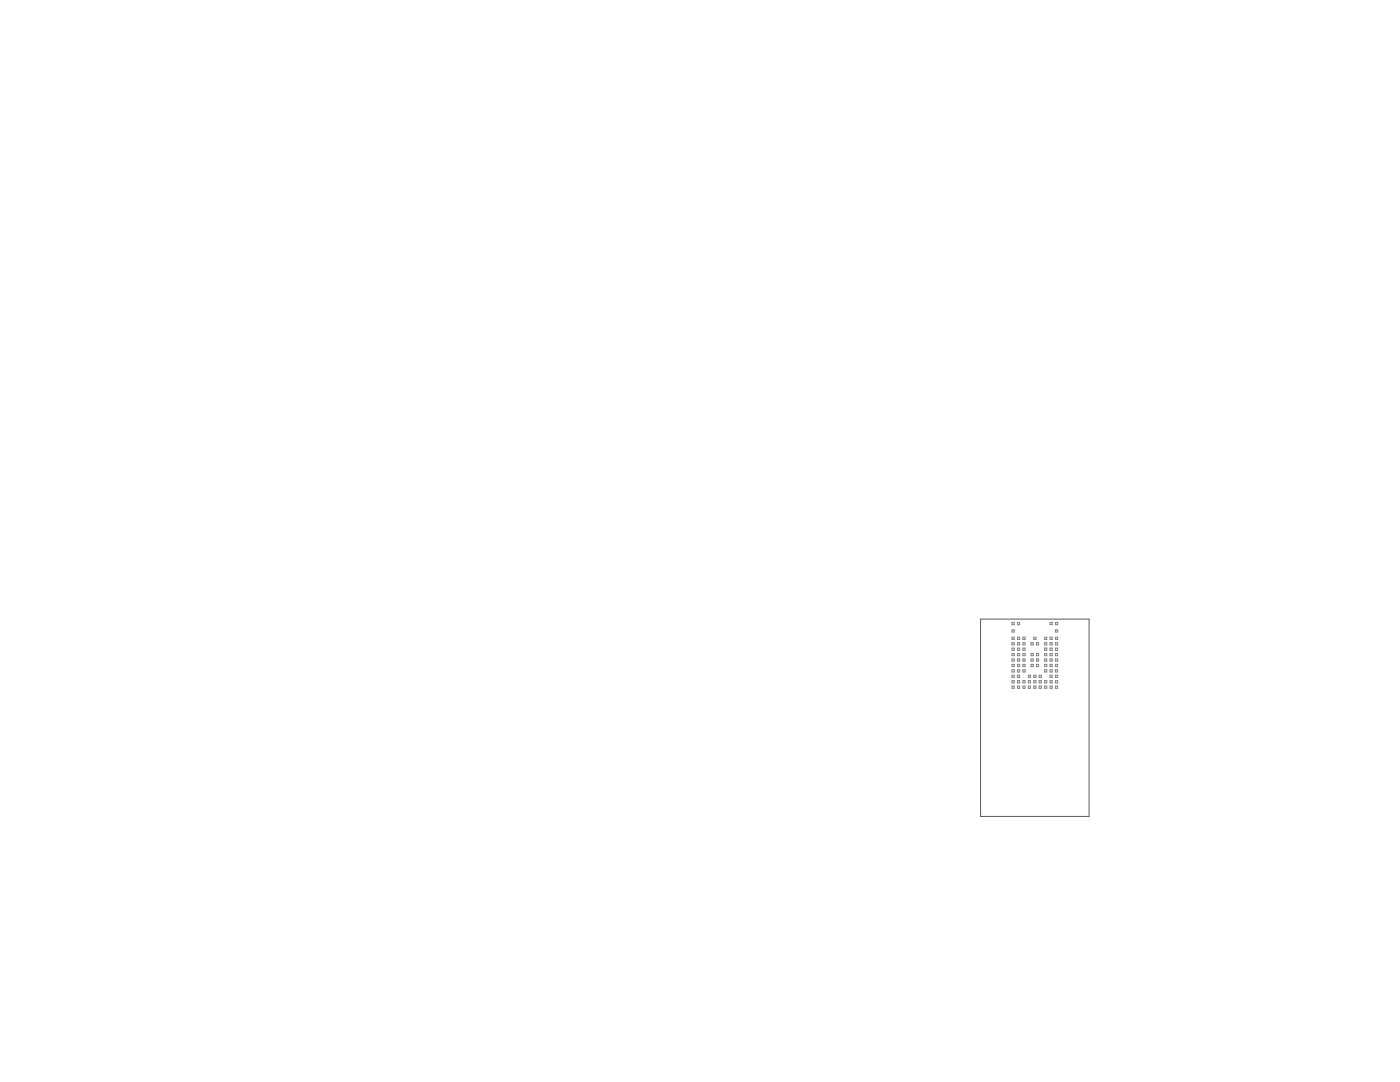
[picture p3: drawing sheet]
<svg xmlns="http://www.w3.org/2000/svg" width="279mm" height="216mm" viewBox="0 0 279 216" stroke-linecap="round" stroke-linejoin="round" font-family="sans-serif">
<g fill="none" stroke="#808080" stroke-width=".2">
<path d="M202 128.2h.4v.5h-.4zM202 130.4h.4v.4h-.4zM202 131.5h.4v.4h-.4zM202 132.6h.4v.4h-.4zM202 135.8h.4v.5h-.4zM202 134.7h.4v.5h-.4zM202 133.6h.4v.5h-.4zM202 136.9h.4v.4h-.4zM202 124.2h.4v.4h-.4zM202 125.7h.4v.4h-.4zM202 127.2h.4v.4h-.4zM202 129.3h.4v.5h-.4z"/>
<path d="M203.1 128.2h.4v.5h-.4zM203.1 130.4h.4v.4h-.4zM203.1 131.5h.4v.4h-.4zM203.1 132.6h.4v.4h-.4zM203.1 135.8h.4v.5h-.4zM203.1 134.7h.4v.5h-.4zM203.1 124.2h.4v.4h-.4zM203.1 127.2h.4v.4h-.4zM203.1 129.3h.4v.5h-.4zM203.1 133.6h.4v.5h-.4zM203.1 136.9h.4v.4h-.4zM204.1 128.2h.5v.5h-.5z"/>
<path d="M204.1 130.4h.5v.4h-.5zM204.1 131.5h.5v.4h-.5zM204.1 132.6h.5v.4h-.5zM204.1 127.2h.5v.4h-.5zM204.1 129.3h.5v.5h-.5zM204.1 133.6h.5v.5h-.5zM204.1 135.8h.5v.5h-.5zM204.1 136.9h.5v.4h-.5zM205.2 135.8h.5v.5h-.5zM205.2 134.7h.5v.5h-.5zM205.2 136.9h.5v.4h-.5zM205.8 128.2h.4v.5h-.4z"/>
<path d="M205.8 130.4h.4v.4h-.4zM205.8 131.5h.4v.4h-.4zM205.8 132.6h.4v.4h-.4zM206.3 135.8h.4v.5h-.4zM206.3 134.7h.4v.5h-.4zM206.3 136.9h.4v.4h-.4zM206.3 127.2h.4v.4h-.4zM206.8 128.2h.5v.5h-.5zM206.8 130.4h.5v.4h-.5zM206.8 131.5h.5v.4h-.5zM206.8 132.6h.5v.4h-.5zM207.4 135.8h.4v.5h-.4z"/>
<path d="M207.4 134.7h.4v.5h-.4zM207.4 136.9h.4v.4h-.4zM208.5 128.2h.4v.5h-.4zM208.5 130.4h.4v.4h-.4zM208.5 131.5h.4v.4h-.4zM208.5 132.6h.4v.4h-.4zM208.5 135.8h.4v.5h-.4zM208.5 127.2h.4v.4h-.4zM208.5 129.3h.4v.5h-.4zM208.5 133.6h.4v.5h-.4zM208.5 136.9h.4v.4h-.4zM209.6 128.2h.4v.5h-.4z"/>
<path d="M209.6 130.4h.4v.4h-.4zM209.6 131.5h.4v.4h-.4zM209.6 132.6h.4v.4h-.4zM209.6 135.8h.4v.5h-.4zM209.6 134.7h.4v.5h-.4zM209.6 124.2h.4v.4h-.4zM209.6 127.2h.4v.4h-.4zM209.6 129.3h.4v.5h-.4zM209.6 133.6h.4v.5h-.4zM209.6 136.9h.4v.4h-.4zM210.6 130.4h.5v.4h-.5zM210.6 131.5h.5v.4h-.5z"/>
<path d="M210.6 132.6h.5v.4h-.5zM210.6 135.8h.5v.5h-.5zM210.6 134.7h.5v.5h-.5zM210.6 133.6h.5v.5h-.5zM210.6 136.9h.5v.4h-.5zM210.6 129.3h.5v.5h-.5zM210.6 124.2h.5v.4h-.5zM210.6 125.7h.5v.4h-.5zM210.6 127.2h.5v.4h-.5zM210.6 128.2h.5v.5h-.5z"/>
</g>
<path d="M195.7 123.5h21.7v39.4h-21.7z" fill="none" stroke="#5a5a5a" stroke-width=".2"/>
</svg>
